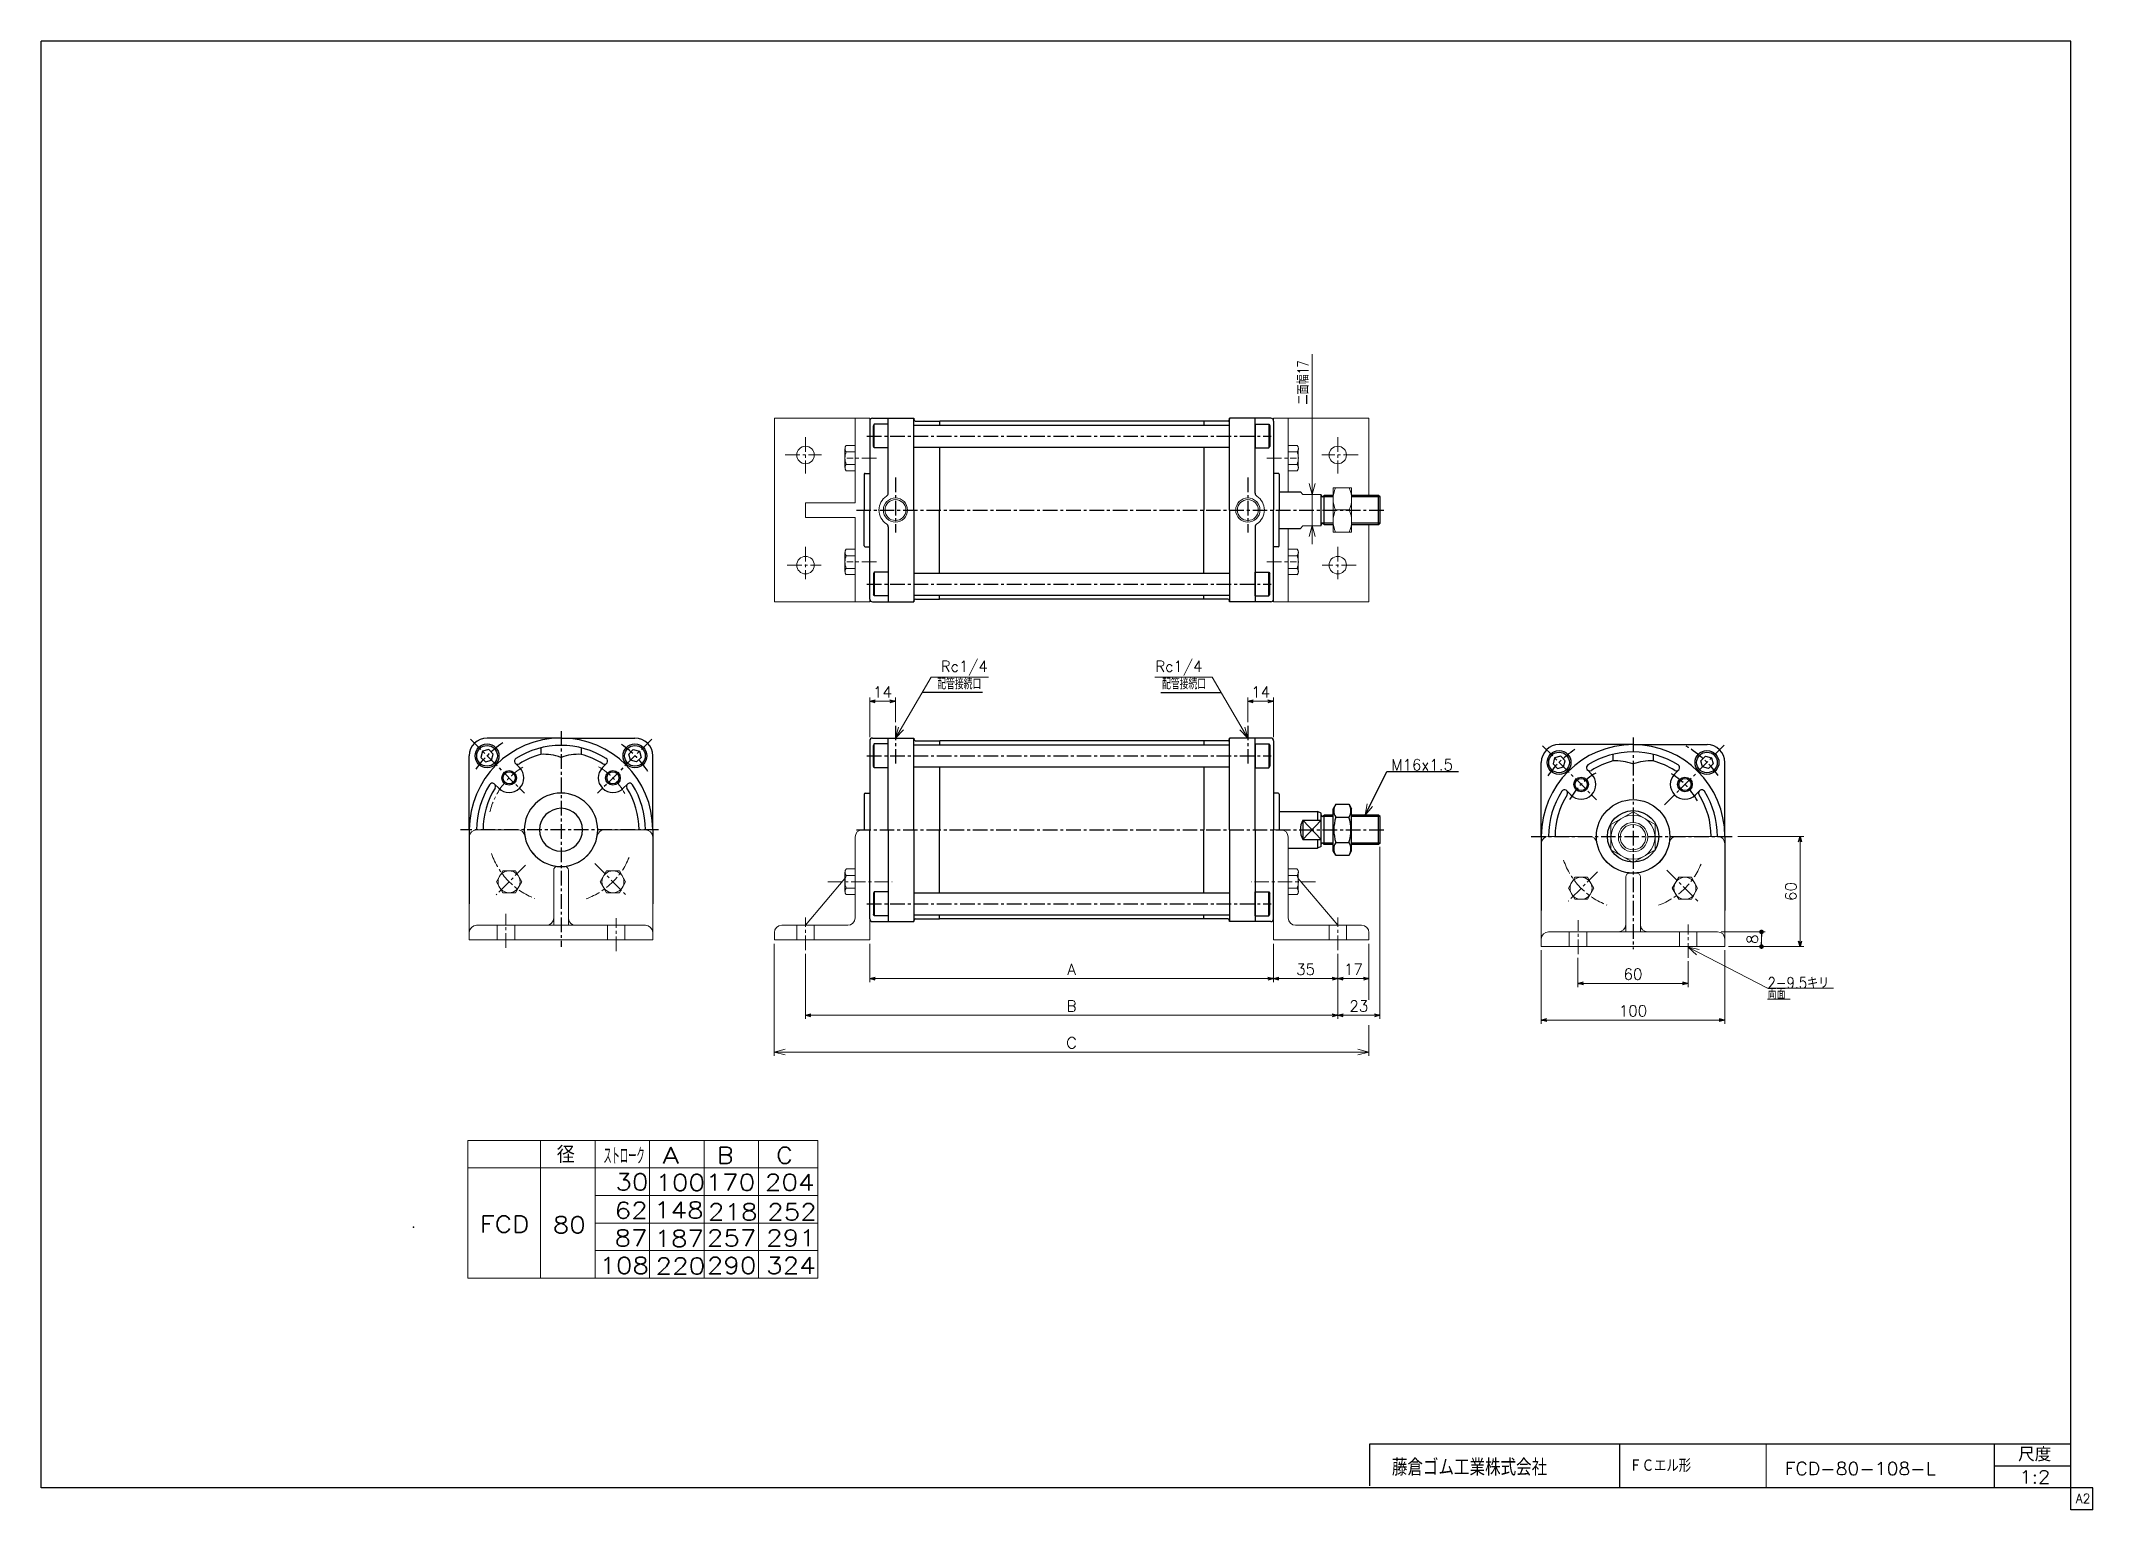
# Model space of a CAD drawing. Header units: millimetres. Extents: x -559 to 559, y -400 to 400.
import ezdxf
from ezdxf.enums import TextEntityAlignment as Align

# ---------------------------------------------------------------- set-up
doc = ezdxf.new("R2010")
doc.units = ezdxf.units.MM
doc.header["$LTSCALE"] = 0.25
doc.header["$PDSIZE"] = 1
doc.linetypes.add('CENTER', pattern=[50.8, 31.75, -6.35, 6.35, -6.35])
doc.layers.add('ZUWAKU', color=7, linetype='Continuous')
doc.styles.add('dcStyle0', font='txt.shx', dxfattribs={"bigfont": 'bigfont'})
doc.dimstyles.new('DaDimRotatedStyle', dxfattribs={"dimtxt": 6, "dimasz": 3.000002, "dimexe": 2, "dimexo": 1, "dimgap": 2, "dimtad": 3, "dimdsep": 46, "dimtxsty": 'dcStyle0', "dimblk1": 'OPEN30', "dimblk2": 'OPEN30', "dimsah": 1, "dimcen": 0.09, "dimclrd": 4, "dimclre": 4, "dimclrt": 4, "dimadec": 0, "dimazin": 2, "dimtfac": 1, "dimtdec": 4, "dimtmove": 0, "dimatfit": 0, "dimfxl": 1, "dimarcsym": 0})

msp = doc.modelspace()

# ---------------------------------------------------------------- texts
at = {"color": 4, "style": 'dcStyle0', "width": 0.714286}
msp.add_text('二面幅17', height=6, rotation=90, dxfattribs=at).set_placement((131.635, 202.007), (131.635, 226.007), align=Align.FIT)
at = {"color": 4, "style": 'dcStyle0'}
for s, height, width, p, p2 in [('Rc1/4', 6, 0.85, (-68.728, 56.458), (-43.228, 56.458)), ('Rc1/4', 6, 0.85, (48.208, 56.458), (73.708, 56.458)), ('配管接続口', 6, 0.666667, (-70.706, 46.917), (-46.706, 46.917)), ('配管接続口', 6, 0.666667, (51.786, 46.917), (75.786, 46.917)), ('M16x1.5', 6, 0.8, (176.681, 2.811), (210.281, 2.811)), ('   径', 9, 0.952381, (-304.15, -210.972), (-268.15, -210.972)), ('ストローク', 9, 0.416667, (-252.595, -211.726), (-230.095, -211.726)), ('ＦＣエル形', 7, 0.8, (306.435, -379.336), (340.035, -379.336)), ('FCD-80-108-L', 7, 0.98, (391.035, -380.947), (473.355, -380.947)), ('1:2', 7, 0.8, (518.908, -385.531), (535.708, -385.531))]:
    msp.add_text(s, height=height, dxfattribs=dict(at, width=width)).set_placement(p, p2, align=Align.FIT)
for s, p, p2 in [('A', (-220.416, -211.356), (-211.416, -211.356)), ('B', (-190.719, -211.356), (-181.719, -211.356)), ('C', (-158.427, -211.356), (-149.427, -211.356)), ('30', (-246.056, -225.834), (-228.056, -225.834)), ('100', (-224.244, -226.174), (-197.244, -226.174)), ('170', (-196.874, -226.036), (-169.874, -226.036)), ('204', (-164.582, -226.036), (-137.582, -226.036)), ('62', (-246.442, -241.356), (-228.442, -241.356)), ('148', (-225.007, -241.138), (-198.007, -241.138)), ('218', (-195.628, -242.156), (-168.628, -242.156)), ('252', (-163.335, -242.156), (-136.335, -242.156)), ('FCD', (-319.873, -248.856), (-292.873, -248.856)), ('80', (-280.185, -249.226), (-262.185, -249.226)), ('87', (-246.522, -256.356), (-228.522, -256.356)), ('187', (-224.775, -256.658), (-197.775, -256.658)), ('257', (-196.191, -256.356), (-169.191, -256.356)), ('291', (-163.899, -256.356), (-136.899, -256.356)), ('108', (-254.772, -271.356), (-227.772, -271.356)), ('220', (-224.152, -271.658), (-197.152, -271.658)), ('290', (-196.191, -271.356), (-169.191, -271.356)), ('324', (-163.899, -271.356), (-136.899, -271.356))]:
    msp.add_text(s, height=9, dxfattribs=at).set_placement(p, p2, align=Align.FIT)
at = {"layer": 'ZUWAKU', "color": 4, "style": 'dcStyle0'}
for s, height, width, p, p2 in [('尺度', 7.6, 0.991667, (518.23, -373.56), (536.318, -373.56)), ('藤倉ゴム工業株式会社', 9, 0.783333, (177.025, -381.315), (261.625, -381.315))]:
    msp.add_text(s, height=height, dxfattribs=dict(at, width=width)).set_placement(p, p2, align=Align.FIT)
at = {"layer": 'ZUWAKU', "color": 7, "style": 'dcStyle0', "width": 0.8}
msp.add_text('A2', height=5, dxfattribs=at).set_placement((549.615, -396.25), (557.615, -396.25), align=Align.FIT)

# ---------------------------------------------------------------- blocks, each defined once
blk = doc.blocks.new('DC_GROUP_Φ80_1')
at = {"color": 4, "linetype": 'Continuous', "lineweight": 18}
for p, q in [((162.4, -21.6), (163.6, -15.5)), ((162.4, -21.6), (165.1, -16.2)), ((166.5, -16.9), (162.4, -21.6))]:
    blk.add_line(p, q, dxfattribs=at)
blk = doc.blocks.new('DC_GROUP_Φ80_2')
at = {"color": 4, "linetype": 'Continuous', "lineweight": 18}
for p, q in [((-93.5, 20.4), (-91.8, 26.4)), ((-93.5, 20.4), (-90.4, 25.6)), ((-89, 24.8), (-93.5, 20.4))]:
    blk.add_line(p, q, dxfattribs=at)
blk = doc.blocks.new('DC_GROUP_Φ80_3')
at = {"color": 4, "linetype": 'Continuous', "lineweight": 18}
for p, q in [((98.5, 20.4), (94.1, 24.8)), ((98.5, 20.4), (95.5, 25.6)), ((96.9, 26.4), (98.5, 20.4))]:
    blk.add_line(p, q, dxfattribs=at)
blk = doc.blocks.new('DC_GROUP_Φ80_4')
at = {"color": 4, "linetype": 'Continuous', "lineweight": 18}
for p, q in [((133.6, 153.1), (132, 159.1)), ((135.2, 159.1), (133.6, 153.1)), ((133.6, 153.1), (133.6, 159.1))]:
    blk.add_line(p, q, dxfattribs=at)
blk = doc.blocks.new('DC_GROUP_Φ80_5')
at = {"color": 4, "linetype": 'Continuous', "lineweight": 18}
for p, q in [((132, 130.1), (133.6, 136.1)), ((133.6, 136.1), (135.2, 130.1)), ((133.6, 136.1), (133.6, 130.1))]:
    blk.add_line(p, q, dxfattribs=at)
blk = doc.blocks.new('DC_GROUP_Φ80_6')
at = {"color": 4, "linetype": 'Continuous', "lineweight": 25}
for p, q in [((-318.4, 13.2), (-319.3, 9.8)), ((-315.1, 14.1), (-318.4, 13.2)), ((-312.6, 11.6), (-315.1, 14.1)), ((-313.5, 8.3), (-312.6, 11.6)), ((-319.3, 9.8), (-316.9, 7.4)), ((-316.9, 7.4), (-313.5, 8.3))]:
    blk.add_line(p, q, dxfattribs=at)
for radius in [6.5, 5.63]:
    blk.add_circle((-316, 10.7), radius, dxfattribs=at)
blk = doc.blocks.new('DC_GROUP_Φ80_7')
at = {"color": 4, "linetype": 'Continuous', "lineweight": 25}
for p, q in [((-105, -63.4), (-105.5, -64.3)), ((-105.5, -64.3), (-105.5, -75.5)), ((-97.5, -63.4), (-105, -63.4)), ((-105, -63.4), (-105, -76.4)), ((-97.5, -63.4), (-97.5, -76.4)), ((-105, -76.4), (-105.5, -75.5)), ((-97.5, -76.4), (-105, -76.4))]:
    blk.add_line(p, q, dxfattribs=at)
blk = doc.blocks.new('DC_GROUP_Φ80_8')
at = {"color": 4, "linetype": 'Continuous', "lineweight": 25}
for p, q in [((102.5, -76.4), (102.5, -63.4)), ((102.5, -63.4), (110, -63.4)), ((110, -63.4), (110.5, -64.3)), ((110, -76.4), (110, -63.4)), ((110.5, -75.5), (110.5, -64.3)), ((102.5, -76.4), (110, -76.4)), ((110, -76.4), (110.5, -75.5))]:
    blk.add_line(p, q, dxfattribs=at)
blk = doc.blocks.new('DC_GROUP_Φ80_9')
at = {"color": 4, "linetype": 'Continuous', "lineweight": 25}
for p, q in [((146.4, -15.7), (145, -18.1)), ((145, -41.1), (145, -18.1)), ((146.4, -15.7), (153.7, -15.7)), ((153.7, -15.7), (155, -18.1)), ((155, -41.1), (155, -18.1)), ((146.4, -22.7), (153.7, -22.7)), ((146.4, -43.4), (145, -41.1)), ((146.4, -36.5), (153.7, -36.5)), ((146.4, -43.4), (153.7, -43.4)), ((153.7, -43.4), (155, -41.1))]:
    blk.add_line(p, q, dxfattribs=at)
for centre, radius, start, end in [((151.5, -19.2), 6.13, 145.6111, 214.3889), ((148.6, -19.2), 6.13, 325.6111, 34.3889), ((168.3, -29.6), 22.9, 162.4111, 197.5889), ((131.8, -29.6), 22.9, 342.4111, 17.5889), ((151.5, -40), 6.13, 145.6111, 214.3889), ((148.6, -40), 6.13, 325.6111, 34.3889)]:
    blk.add_arc(centre, radius, start, end, dxfattribs=at)
blk = doc.blocks.new('DC_GROUP_Φ80_10')
at = {"color": 4, "linetype": 'Continuous', "lineweight": 25}
for p, q in [((-238.7, 11.6), (-236.3, 14.1)), ((-237.8, 8.3), (-238.7, 11.6)), ((-236.3, 14.1), (-232.9, 13.2)), ((-232.9, 13.2), (-232, 9.8)), ((-234.5, 7.4), (-237.8, 8.3)), ((-232, 9.8), (-234.5, 7.4))]:
    blk.add_line(p, q, dxfattribs=at)
for radius in [6.5, 5.63]:
    blk.add_circle((-235.4, 10.7), radius, dxfattribs=at)
blk = doc.blocks.new('DC_GROUP_Φ80_11')
at = {"color": 4, "linetype": 'Continuous', "lineweight": 25}
for p, q in [((-105, 17.2), (-105.5, 16.4)), ((-105.5, 5.1), (-105.5, 16.4)), ((-97.5, 17.2), (-105, 17.2)), ((-105, 4.2), (-105, 17.2)), ((-97.5, 4.2), (-97.5, 17.2)), ((-105, 4.2), (-105.5, 5.1)), ((-97.5, 4.2), (-105, 4.2))]:
    blk.add_line(p, q, dxfattribs=at)
blk = doc.blocks.new('DC_GROUP_Φ80_12')
at = {"color": 4, "linetype": 'Continuous', "lineweight": 25}
for p, q in [((102.5, 17.2), (102.5, 4.2)), ((102.5, 17.2), (110, 17.2)), ((110, 17.2), (110.5, 16.4)), ((110, 17.2), (110, 4.2)), ((110.5, 16.4), (110.5, 5.1)), ((102.5, 4.2), (110, 4.2)), ((110, 4.2), (110.5, 5.1))]:
    blk.add_line(p, q, dxfattribs=at)
blk = doc.blocks.new('DC_GROUP_Φ80_13')
at = {"color": 4, "linetype": 'Continuous', "lineweight": 25}
for p, q in [((-105, 110.8), (-105.5, 109.9)), ((-105.5, 109.9), (-105.5, 98.6)), ((-97.5, 110.8), (-105, 110.8)), ((-105, 110.8), (-105, 97.8)), ((-97.5, 110.8), (-97.5, 97.8)), ((-105, 97.8), (-105.5, 98.6)), ((-97.5, 97.8), (-105, 97.8))]:
    blk.add_line(p, q, dxfattribs=at)
blk = doc.blocks.new('DC_GROUP_Φ80_14')
at = {"color": 4, "linetype": 'Continuous', "lineweight": 25}
for p, q in [((102.5, 97.8), (102.5, 110.8)), ((102.5, 110.8), (110, 110.8)), ((110, 110.8), (110.5, 109.9)), ((110, 97.8), (110, 110.8)), ((110.5, 98.6), (110.5, 109.9)), ((102.5, 97.8), (110, 97.8)), ((110, 97.8), (110.5, 98.6))]:
    blk.add_line(p, q, dxfattribs=at)
blk = doc.blocks.new('DC_GROUP_Φ80_15')
at = {"color": 4, "linetype": 'Continuous', "lineweight": 25}
for p, q in [((-105, 191.4), (-105.5, 190.5)), ((-105.5, 179.2), (-105.5, 190.5)), ((-97.5, 191.4), (-105, 191.4)), ((-105, 178.4), (-105, 191.4)), ((-97.5, 178.4), (-97.5, 191.4)), ((-105, 178.4), (-105.5, 179.2)), ((-97.5, 178.4), (-105, 178.4))]:
    blk.add_line(p, q, dxfattribs=at)
blk = doc.blocks.new('DC_GROUP_Φ80_16')
at = {"color": 4, "linetype": 'Continuous', "lineweight": 25}
for p, q in [((102.5, 191.4), (102.5, 178.4)), ((102.5, 191.4), (110, 191.4)), ((110, 191.4), (110.5, 190.5)), ((110, 191.4), (110, 178.4)), ((110.5, 190.5), (110.5, 179.2)), ((110, 178.4), (110.5, 179.2)), ((102.5, 178.4), (110, 178.4))]:
    blk.add_line(p, q, dxfattribs=at)
blk = doc.blocks.new('DC_GROUP_Φ80_17')
at = {"color": 4, "linetype": 'Continuous', "lineweight": 25}
for p, q in [((265.7, 9.6), (264.8, 6.3)), ((264.8, 6.3), (267.2, 3.8)), ((269, 10.5), (265.7, 9.6)), ((267.2, 3.8), (270.6, 4.7)), ((271.5, 8), (269, 10.5)), ((270.6, 4.7), (271.5, 8))]:
    blk.add_line(p, q, dxfattribs=at)
for radius in [6.5, 5.63]:
    blk.add_circle((268.1, 7.1), radius, dxfattribs=at)
blk = doc.blocks.new('DC_GROUP_Φ80_18')
at = {"color": 4, "linetype": 'Continuous', "lineweight": 25}
for p, q in [((345.4, 8), (347.8, 10.5)), ((346.3, 4.7), (345.4, 8)), ((349.6, 3.8), (346.3, 4.7)), ((347.8, 10.5), (351.2, 9.6)), ((352.1, 6.3), (349.6, 3.8)), ((351.2, 9.6), (352.1, 6.3))]:
    blk.add_line(p, q, dxfattribs=at)
for radius in [6.5, 5.63]:
    blk.add_circle((348.7, 7.1), radius, dxfattribs=at)
blk = doc.blocks.new('DC_GROUP_Φ80_19')
at = {"color": 4, "linetype": 'Continuous', "lineweight": 13}
for p, q in [((155, 156.6), (145, 156.6)), ((145, 156.6), (145, 132.6)), ((155, 132.6), (155, 156.6)), ((146.4, 144.6), (153.7, 144.6)), ((145, 132.6), (155, 132.6))]:
    blk.add_line(p, q, dxfattribs=at)
for centre, start, end in [((158.9, 150.6), 154.4102, 205.5898), ((141.2, 150.6), 334.4102, 25.5898), ((158.9, 138.6), 154.4102, 205.5898), ((141.2, 138.6), 334.4102, 25.5898)]:
    blk.add_arc(centre, 13.9, start, end, dxfattribs=at)
blk = doc.blocks.new('DC_GROUP_Φ80_20')
at = {"color": 4, "linetype": 'Continuous', "lineweight": 13}
for p, q in [((308.4, -19.7), (296.4, -26.6)), ((320.4, -26.6), (308.4, -19.7)), ((296.4, -26.6), (296.4, -40.5)), ((320.4, -40.5), (320.4, -26.6)), ((296.4, -40.5), (308.4, -47.4)), ((308.4, -47.4), (320.4, -40.5))]:
    blk.add_line(p, q, dxfattribs=at)
for radius in [12, 8, 6.92]:
    blk.add_circle((308.4, -33.6), radius, dxfattribs=at)
blk = doc.blocks.new('DC_GROUP_Φ80_21')
at = {"color": 4, "linetype": 'Continuous', "lineweight": 13}
for p, q in [((-121, -52.7), (-121, -63.1)), ((-115.5, -50.9), (-120.3, -50.9)), ((-115.5, -54.4), (-120.3, -54.4)), ((-115.5, -50.9), (-115.5, -64.8)), ((-115.5, -61.3), (-120.3, -61.3)), ((-115.5, -64.8), (-120.3, -64.8))]:
    blk.add_line(p, q, dxfattribs=at)
for centre, radius, start, end in [((-118.4, -52.7), 2.55, 137.1167, 222.8833), ((-111.8, -57.9), 9.16, 157.7807, 202.2193), ((-118.4, -63.1), 2.55, 137.1167, 222.8833)]:
    blk.add_arc(centre, radius, start, end, dxfattribs=at)
blk = doc.blocks.new('DC_GROUP_Φ80_22')
at = {"color": 4, "linetype": 'Continuous', "lineweight": 13}
for p, q in [((120.5, -50.9), (125.4, -50.9)), ((120.5, -50.9), (120.5, -64.8)), ((120.5, -54.4), (125.4, -54.4)), ((126, -52.7), (126, -63.1)), ((120.5, -61.3), (125.4, -61.3)), ((120.5, -64.8), (125.4, -64.8))]:
    blk.add_line(p, q, dxfattribs=at)
for centre, radius, start, end in [((123.5, -52.7), 2.55, 317.1167, 42.8833), ((116.9, -57.9), 9.16, 337.7807, 22.2193), ((123.5, -63.1), 2.55, 317.1167, 42.8833)]:
    blk.add_arc(centre, radius, start, end, dxfattribs=at)
blk = doc.blocks.new('DC_GROUP_Φ80_24')
at = {"color": 4, "linetype": 'Continuous', "lineweight": 18}
for p, q in [((-159.5, -150.6), (-153.5, -149)), ((-153.5, -152.2), (-159.5, -150.6)), ((-159.5, -150.6), (-153.5, -150.6))]:
    blk.add_line(p, q, dxfattribs=at)
blk = doc.blocks.new('DC_GROUP_Φ80_25')
at = {"color": 4, "linetype": 'Continuous', "lineweight": 18}
for p, q in [((158.5, -149), (164.5, -150.6)), ((164.5, -150.6), (158.5, -152.2)), ((164.5, -150.6), (158.5, -150.6))]:
    blk.add_line(p, q, dxfattribs=at)
blk = doc.blocks.new('DC_GROUP_Φ80_23')
at = {"color": 4, "linetype": 'Continuous', "lineweight": 13}
for p, q in [((-159.5, -91.6), (-159.5, -152.6)), ((164.5, -91.6), (164.5, -122.1)), ((164.5, -135.9), (164.5, -152.6)), ((-159.5, -150.6), (164.5, -150.6))]:
    blk.add_line(p, q, dxfattribs=at)
at = {"linetype": 'Continuous'}
for name in ['DC_GROUP_Φ80_24', 'DC_GROUP_Φ80_25']:
    blk.add_blockref(name, (0, 0), dxfattribs=at)
at = {"color": 4, "style": 'dcStyle0'}
blk.add_text('C', height=6, dxfattribs=at).set_placement((-0.5, -148.6), (5.5, -148.6), align=Align.FIT)
blk = doc.blocks.new('DC_GROUP_Φ80_27')
at = {"color": 4, "linetype": 'Continuous', "lineweight": 18}
for p, q in [((343, -97.7), (338.4, -93.5)), ((338.4, -93.5), (344.5, -94.8)), ((338.4, -93.5), (343.8, -96.2))]:
    blk.add_line(p, q, dxfattribs=at)
blk = doc.blocks.new('DC_GROUP_Φ80_26')
at = {"color": 4, "linetype": 'Continuous', "lineweight": 13}
for p, q in [((338.4, -93.5), (381.7, -115.9)), ((381.7, -115.9), (417.7, -115.9)), ((381.7, -121.9), (394.1, -121.9))]:
    blk.add_line(p, q, dxfattribs=at)
at = {"linetype": 'Continuous'}
blk.add_blockref('DC_GROUP_Φ80_27', (0, 0), dxfattribs=at)
at = {"color": 4, "style": 'dcStyle0'}
for s, width, p, p2 in [('2-9.5キリ', 0.756757, (381.7, -115.9), (415.3, -115.9)), ('両面', 0.691667, (381.7, -121.9), (391.6, -121.9))]:
    blk.add_text(s, height=6, dxfattribs=dict(at, width=width)).set_placement(p, p2, align=Align.FIT)
blk = doc.blocks.new('DC_GROUP_Φ80_28')
at = {"color": 4, "linetype": 'Continuous', "lineweight": 13}
for p, q in [((-307.4, -51.9), (-310.9, -57.9)), ((-300.5, -51.9), (-307.4, -51.9)), ((-297, -57.9), (-300.5, -51.9)), ((-310.9, -57.9), (-307.4, -63.9)), ((-307.4, -63.9), (-300.5, -63.9)), ((-300.5, -63.9), (-297, -57.9))]:
    blk.add_line(p, q, dxfattribs=at)
blk.add_circle((-304, -57.9), 6, dxfattribs=at)
blk = doc.blocks.new('DC_GROUP_Φ80_29')
at = {"color": 4, "linetype": 'Continuous', "lineweight": 13}
for p, q in [((-250.9, -51.9), (-254.3, -57.9)), ((-243.9, -51.9), (-250.9, -51.9)), ((-240.5, -57.9), (-243.9, -51.9)), ((-254.3, -57.9), (-250.9, -63.9)), ((-250.9, -63.9), (-243.9, -63.9)), ((-243.9, -63.9), (-240.5, -57.9))]:
    blk.add_line(p, q, dxfattribs=at)
blk.add_circle((-247.4, -57.9), 6, dxfattribs=at)
blk = doc.blocks.new('DC_GROUP_Φ80_30')
at = {"color": 4, "linetype": 'Continuous', "lineweight": 13}
for p, q in [((276.7, -55.4), (273.2, -61.4)), ((283.6, -55.4), (276.7, -55.4)), ((287.1, -61.4), (283.6, -55.4)), ((273.2, -61.4), (276.7, -67.4)), ((283.6, -67.4), (287.1, -61.4)), ((276.7, -67.4), (283.6, -67.4))]:
    blk.add_line(p, q, dxfattribs=at)
blk.add_circle((280.1, -61.4), 6, dxfattribs=at)
blk = doc.blocks.new('DC_GROUP_Φ80_31')
at = {"color": 4, "linetype": 'Continuous', "lineweight": 13}
for p, q in [((333.3, -55.4), (329.8, -61.4)), ((340.2, -55.4), (333.3, -55.4)), ((343.6, -61.4), (340.2, -55.4)), ((329.8, -61.4), (333.3, -67.4)), ((340.2, -67.4), (343.6, -61.4)), ((333.3, -67.4), (340.2, -67.4))]:
    blk.add_line(p, q, dxfattribs=at)
blk.add_circle((336.7, -61.4), 6, dxfattribs=at)
blk = doc.blocks.new('DC_GROUP_Φ80_32')
at = {"color": 4, "linetype": 'Continuous', "lineweight": 13}
for p, q in [((-115.5, 123.2), (-120.3, 123.2)), ((-115.5, 123.2), (-115.5, 109.4)), ((-121, 121.5), (-121, 111.1)), ((-115.5, 119.7), (-120.3, 119.7)), ((-115.5, 112.8), (-120.3, 112.8)), ((-115.5, 109.4), (-120.3, 109.4))]:
    blk.add_line(p, q, dxfattribs=at)
for centre, radius, start, end in [((-118.4, 121.5), 2.55, 137.1167, 222.8833), ((-111.8, 116.3), 9.16, 157.7807, 202.2193), ((-118.4, 111.1), 2.55, 137.1167, 222.8833)]:
    blk.add_arc(centre, radius, start, end, dxfattribs=at)
blk = doc.blocks.new('DC_GROUP_Φ80_33')
at = {"color": 4, "linetype": 'Continuous', "lineweight": 13}
for p, q in [((120.5, 123.2), (125.4, 123.2)), ((120.5, 123.2), (120.5, 109.4)), ((120.5, 119.7), (125.4, 119.7)), ((120.5, 112.8), (125.4, 112.8)), ((126, 121.5), (126, 111.1)), ((120.5, 109.4), (125.4, 109.4))]:
    blk.add_line(p, q, dxfattribs=at)
for centre, radius, start, end in [((123.5, 121.5), 2.55, 317.1167, 42.8833), ((116.9, 116.3), 9.16, 337.7807, 22.2193), ((123.5, 111.1), 2.55, 317.1167, 42.8833)]:
    blk.add_arc(centre, radius, start, end, dxfattribs=at)
blk = doc.blocks.new('DC_GROUP_Φ80_34')
at = {"color": 4, "linetype": 'Continuous', "lineweight": 13}
for p, q in [((-115.5, 179.8), (-120.3, 179.8)), ((-115.5, 179.8), (-115.5, 165.9)), ((-121, 178), (-121, 167.7)), ((-115.5, 176.3), (-120.3, 176.3)), ((-115.5, 169.4), (-120.3, 169.4)), ((-115.5, 165.9), (-120.3, 165.9))]:
    blk.add_line(p, q, dxfattribs=at)
for centre, radius, start, end in [((-118.4, 178), 2.55, 137.1167, 222.8833), ((-111.8, 172.9), 9.16, 157.7807, 202.2193), ((-118.4, 167.7), 2.55, 137.1167, 222.8833)]:
    blk.add_arc(centre, radius, start, end, dxfattribs=at)
blk = doc.blocks.new('DC_GROUP_Φ80_35')
at = {"color": 4, "linetype": 'Continuous', "lineweight": 13}
for p, q in [((120.5, 179.8), (125.4, 179.8)), ((120.5, 179.8), (120.5, 165.9)), ((120.5, 176.3), (125.4, 176.3)), ((120.5, 169.4), (125.4, 169.4)), ((126, 178), (126, 167.7)), ((120.5, 165.9), (125.4, 165.9))]:
    blk.add_line(p, q, dxfattribs=at)
for centre, radius, start, end in [((123.5, 178), 2.55, 317.1167, 42.8833), ((116.9, 172.9), 9.16, 337.7807, 22.2193), ((123.5, 167.7), 2.55, 317.1167, 42.8833)]:
    blk.add_arc(centre, radius, start, end, dxfattribs=at)
blk = doc.blocks.new('_OPEN30')
at = {"color": 0, "linetype": 'ByBlock', "lineweight": -2}
for p, q in [((-1, 0.267949), (0, 0)), ((0, 0), (-1, -0.267949)), ((0, 0), (-1, 0))]:
    blk.add_line(p, q, dxfattribs=at)
blk = doc.blocks.new('*D36')
at = {"color": 4, "linetype": 'Continuous', "lineweight": 13}
for p, q in [((-107.5, 20.9), (-107.5, 42.4)), ((-107.5, 40.4), (-93.5, 40.4)), ((-93.5, 29.1), (-93.5, 42.4))]:
    blk.add_line(p, q, dxfattribs=at)
at = {"color": 4, "xscale": 3.000002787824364, "yscale": 2.999989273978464}
for p, rotation in [((-107.5, 40.4), 180), ((-93.5, 40.4), 360)]:
    blk.add_blockref('_OPEN30', p, dxfattribs=dict(at, rotation=rotation))
at = {"color": 4, "insert": (-100.5, 42.4), "char_height": 6, "width": 18.75, "attachment_point": 8, "style": 'dcStyle0'}
blk.add_mtext('\\T1.00;14', dxfattribs=at)
blk = doc.blocks.new('*D37')
at = {"color": 4, "linetype": 'Continuous', "lineweight": 13}
for p, q in [((98.5, 29.1), (98.5, 42.4)), ((98.5, 40.4), (112.5, 40.4)), ((112.5, 20.9), (112.5, 42.4))]:
    blk.add_line(p, q, dxfattribs=at)
at = {"color": 4, "xscale": 3.000002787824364, "yscale": 2.999989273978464}
for p, rotation in [((98.5, 40.4), 180), ((112.5, 40.4), 360)]:
    blk.add_blockref('_OPEN30', p, dxfattribs=dict(at, rotation=rotation))
at = {"color": 4, "insert": (105.5, 42.4), "char_height": 6, "width": 18.75, "attachment_point": 8, "style": 'dcStyle0'}
blk.add_mtext('\\T1.00;14', dxfattribs=at)
blk = doc.blocks.new('*D38')
at = {"color": 4, "linetype": 'Continuous', "lineweight": 13}
for p, q in [((-107.5, -91.6), (-107.5, -112.6)), ((112.5, -91.6), (112.5, -112.6)), ((-107.5, -110.6), (112.5, -110.6))]:
    blk.add_line(p, q, dxfattribs=at)
at = {"color": 4, "xscale": 3.000002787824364, "yscale": 2.999989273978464}
for p, rotation in [((-107.5, -110.6), 180), ((112.5, -110.6), 360)]:
    blk.add_blockref('_OPEN30', p, dxfattribs=dict(at, rotation=rotation))
at = {"color": 4, "insert": (2.5, -108.6), "char_height": 6, "width": 13.125, "attachment_point": 8, "style": 'dcStyle0'}
blk.add_mtext('\\T1.00;A', dxfattribs=at)
blk = doc.blocks.new('*D39')
at = {"color": 4, "linetype": 'Continuous', "lineweight": 13}
for p, q in [((112.5, -91.6), (112.5, -112.6)), ((147.5, -97.1), (147.5, -112.6)), ((112.5, -110.6), (147.5, -110.6))]:
    blk.add_line(p, q, dxfattribs=at)
at = {"color": 4, "xscale": 3.000002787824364, "yscale": 2.999989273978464}
for p, rotation in [((112.5, -110.6), 180), ((147.5, -110.6), 360)]:
    blk.add_blockref('_OPEN30', p, dxfattribs=dict(at, rotation=rotation))
at = {"color": 4, "insert": (130, -108.6), "char_height": 6, "width": 18.75, "attachment_point": 8, "style": 'dcStyle0'}
blk.add_mtext('\\T1.00;35', dxfattribs=at)
blk = doc.blocks.new('*D40')
at = {"color": 4, "linetype": 'Continuous', "lineweight": 13}
for p, q in [((147.5, -97.1), (147.5, -112.6)), ((164.5, -91.6), (164.5, -112.6)), ((147.5, -110.6), (164.5, -110.6))]:
    blk.add_line(p, q, dxfattribs=at)
at = {"color": 4, "xscale": 3.000002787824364, "yscale": 2.999989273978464}
for p, rotation in [((147.5, -110.6), 180), ((164.5, -110.6), 360)]:
    blk.add_blockref('_OPEN30', p, dxfattribs=dict(at, rotation=rotation))
at = {"color": 4, "insert": (156, -108.6), "char_height": 6, "width": 18.75, "attachment_point": 8, "style": 'dcStyle0'}
blk.add_mtext('\\T1.00;17', dxfattribs=at)
blk = doc.blocks.new('*D41')
at = {"color": 4, "linetype": 'Continuous', "lineweight": 13}
for p, q in [((-142.5, -97.1), (-142.5, -132.6)), ((147.5, -97.1), (147.5, -132.6)), ((-142.5, -130.6), (147.5, -130.6))]:
    blk.add_line(p, q, dxfattribs=at)
at = {"color": 4, "xscale": 3.000002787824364, "yscale": 2.999989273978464}
for p, rotation in [((-142.5, -130.6), 180), ((147.5, -130.6), 360)]:
    blk.add_blockref('_OPEN30', p, dxfattribs=dict(at, rotation=rotation))
at = {"color": 4, "insert": (2.5, -128.6), "char_height": 6, "width": 13.125, "attachment_point": 8, "style": 'dcStyle0'}
blk.add_mtext('\\T1.00;B', dxfattribs=at)
blk = doc.blocks.new('*D42')
at = {"color": 4, "linetype": 'Continuous', "lineweight": 13}
for p, q in [((170.5, -38.8), (170.5, -132.6)), ((147.5, -97.1), (147.5, -132.6)), ((147.5, -130.6), (170.5, -130.6))]:
    blk.add_line(p, q, dxfattribs=at)
at = {"color": 4, "xscale": 3.000002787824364, "yscale": 2.999989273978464}
for p, rotation in [((147.5, -130.6), 180), ((170.5, -130.6), 360)]:
    blk.add_blockref('_OPEN30', p, dxfattribs=dict(at, rotation=rotation))
at = {"color": 4, "insert": (159, -128.6), "char_height": 6, "width": 18.75, "attachment_point": 8, "style": 'dcStyle0'}
blk.add_mtext('\\T1.00;23', dxfattribs=at)
blk = doc.blocks.new('*D43')
at = {"color": 4, "linetype": 'Continuous', "lineweight": 13}
for p, q in [((278.4, -99.3), (278.4, -115.2)), ((338.4, -101.2), (338.4, -115.2)), ((278.4, -113.2), (338.4, -113.2))]:
    blk.add_line(p, q, dxfattribs=at)
at = {"color": 4, "xscale": 3.000002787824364, "yscale": 2.999989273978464}
for p, rotation in [((278.4, -113.2), 180), ((338.4, -113.2), 360)]:
    blk.add_blockref('_OPEN30', p, dxfattribs=dict(at, rotation=rotation))
at = {"color": 4, "insert": (308.4, -111.2), "char_height": 6, "width": 18.75, "attachment_point": 8, "style": 'dcStyle0'}
blk.add_mtext('\\T1.00;60', dxfattribs=at)
blk = doc.blocks.new('*D44')
at = {"color": 4, "linetype": 'Continuous', "lineweight": 13}
for p, q in [((258.4, -95.2), (258.4, -135.2)), ((358.4, -95.2), (358.4, -135.2)), ((258.4, -133.2), (358.4, -133.2))]:
    blk.add_line(p, q, dxfattribs=at)
at = {"color": 4, "xscale": 3.000002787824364, "yscale": 2.999989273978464}
for p, rotation in [((258.4, -133.2), 180), ((358.4, -133.2), 360)]:
    blk.add_blockref('_OPEN30', p, dxfattribs=dict(at, rotation=rotation))
at = {"color": 4, "insert": (308.4, -131.2), "char_height": 6, "width": 24.375, "attachment_point": 8, "style": 'dcStyle0'}
blk.add_mtext('\\T1.00;100', dxfattribs=at)
blk = doc.blocks.new('_DOT')
at = {"color": 0, "linetype": 'ByBlock', "lineweight": -2}
blk.add_line((-0.5, 0), (-1, 0), dxfattribs=at)
at = {"color": 0, "linetype": 'ByBlock', "const_width": 0.5}
blk.add_lwpolyline([(-0.25, 0, 1), (0.25, 0, 1)], format="xyb", close=True, dxfattribs=at)
blk = doc.blocks.new('*D45')
at = {"color": 4, "linetype": 'Continuous', "lineweight": 13}
for p, q in [((356.4, -85.2), (380.4, -85.2)), ((378.4, -93.2), (378.4, -85.2)), ((360.4, -93.2), (380.4, -93.2))]:
    blk.add_line(p, q, dxfattribs=at)
at = {"color": 4, "xscale": 2.5, "yscale": 2.5}
for p, rotation in [((378.4, -85.2), 90), ((378.4, -93.2), 270)]:
    blk.add_blockref('_DOT', p, dxfattribs=dict(at, rotation=rotation))
at = {"color": 4, "insert": (376.4, -89.2), "char_height": 6, "width": 13.125, "attachment_point": 8, "rotation": 90, "style": 'dcStyle0'}
blk.add_mtext('\\T1.00;8', dxfattribs=at)
blk = doc.blocks.new('*D46')
at = {"color": 4, "linetype": 'Continuous', "lineweight": 13}
for p, q in [((365.5, -33.2), (401.4, -33.2)), ((399.4, -93.2), (399.4, -33.2)), ((360.4, -93.2), (401.4, -93.2))]:
    blk.add_line(p, q, dxfattribs=at)
at = {"color": 4, "xscale": 3.000002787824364, "yscale": 2.999989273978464}
for p, rotation in [((399.4, -33.2), 90), ((399.4, -93.2), 270)]:
    blk.add_blockref('_OPEN30', p, dxfattribs=dict(at, rotation=rotation))
at = {"color": 4, "insert": (397.4, -63.2), "char_height": 6, "width": 18.75, "attachment_point": 8, "rotation": 90, "style": 'dcStyle0'}
blk.add_mtext('\\T1.00;60', dxfattribs=at)

# ---------------------------------------------------------------- dimensions: what is measured, and where the dimension line sits
at = {"linetype": 'Continuous', "lineweight": 13}
for base, p1, p2, picture, middle in [((-93.46, 40.419), (-107.46, 19.919), (-93.46, 28.122), '*D36', (-100.46, 40.419)), ((112.54, 40.419), (98.54, 28.122), (112.54, 19.919), '*D37', (105.54, 40.419)), ((170.54, -130.631), (147.54, -96.125), (170.54, -37.771), '*D42', (159.04, -130.631)), ((147.54, -110.631), (112.54, -90.581), (147.54, -96.125), '*D39', (130.04, -110.631)), ((164.54, -110.631), (147.54, -96.125), (164.54, -90.581), '*D40', (156.04, -110.631)), ((358.427, -133.151), (258.427, -94.151), (358.427, -94.151), '*D44', (308.427, -133.151)), ((338.427, -113.151), (278.427, -98.347), (338.427, -100.244), '*D43', (308.427, -113.151))]:
    dim = msp.add_linear_dim(base=base, p1=p1, p2=p2, dimstyle='DaDimRotatedStyle', override={"dimtxt": 6, "dimasz": 3.000002, "dimexe": 2, "dimexo": 1, "dimgap": 2, "dimtad": 3, "dimtih": 0, "dimtoh": 0, "dimdec": 2, "dimzin": 8, "dimtxsty": 'dcStyle0', "dimblk1": 'OPEN30', "dimblk2": 'OPEN30', "dimsah": 1, "dimclrd": 4, "dimclre": 4, "dimclrt": 4, "dimazin": 2, "dimtofl": 1, "dimatfit": 0, "dimtolj": 0, "dimtzin": 8}, dxfattribs=at)
    dim.commit()
    dim.dimension.update_dxf_attribs({"geometry": picture, "text_midpoint": middle})
for base, p2, override, picture, middle in [((399.351, -33.151), (364.532, -33.151), {"dimtxt": 6, "dimasz": 3.000002, "dimexe": 2, "dimexo": 1, "dimgap": 2, "dimtad": 3, "dimtih": 0, "dimtoh": 0, "dimdec": 2, "dimzin": 8, "dimtxsty": 'dcStyle0', "dimblk1": 'OPEN30', "dimblk2": 'OPEN30', "dimsah": 1, "dimclrd": 4, "dimclre": 4, "dimclrt": 4, "dimazin": 2, "dimtofl": 1, "dimatfit": 0, "dimtolj": 0, "dimtzin": 8}, '*D46', (399.351, -63.151)), ((378.427, -85.151), (355.427, -85.151), {"dimtxt": 6, "dimasz": 2.5, "dimexe": 2, "dimexo": 1, "dimgap": 2, "dimtad": 3, "dimtih": 0, "dimtoh": 0, "dimdec": 2, "dimzin": 8, "dimtxsty": 'dcStyle0', "dimblk1": 'DOT', "dimblk2": 'DOT', "dimsah": 1, "dimclrd": 4, "dimclre": 4, "dimclrt": 4, "dimazin": 2, "dimtofl": 1, "dimatfit": 0, "dimtolj": 0, "dimtzin": 8}, '*D45', (378.427, -89.151))]:
    dim = msp.add_linear_dim(base=base, p1=(359.427, -93.151), p2=p2, angle=90, dimstyle='DaDimRotatedStyle', override=override, dxfattribs=at)
    dim.commit()
    dim.dimension.update_dxf_attribs({"geometry": picture, "text_midpoint": middle})
for base, p1, p2, text, picture, middle in [((147.54, -130.631), (-142.46, -96.125), (147.54, -96.125), 'B', '*D41', (2.54, -130.631)), ((112.54, -110.631), (-107.46, -90.581), (112.54, -90.581), 'A', '*D38', (2.54, -110.631))]:
    dim = msp.add_linear_dim(base=base, p1=p1, p2=p2, text=text, dimstyle='DaDimRotatedStyle', override={"dimtxt": 6, "dimasz": 3.000002, "dimexe": 2, "dimexo": 1, "dimgap": 2, "dimtad": 3, "dimtih": 0, "dimtoh": 0, "dimdec": 2, "dimzin": 8, "dimtxsty": 'dcStyle0', "dimblk1": 'OPEN30', "dimblk2": 'OPEN30', "dimsah": 1, "dimclrd": 4, "dimclre": 4, "dimclrt": 4, "dimazin": 2, "dimtofl": 1, "dimatfit": 0, "dimtolj": 0, "dimtzin": 8}, dxfattribs=at)
    dim.commit()
    dim.dimension.update_dxf_attribs({"geometry": picture, "text_midpoint": middle})

# ---------------------------------------------------------------- linework, layer by layer
at = {"color": 4, "linetype": 'Continuous', "lineweight": 13}
for p, q in [((133.635, 229.455), (133.635, 153.066)), ((-159.46, 194.566), (-159.46, 94.566)), ((-107.46, 194.566), (-159.46, 194.566)), ((-115.46, 194.566), (-115.46, 148.566)), ((-107.46, 194.566), (-107.46, 94.566)), ((112.54, 194.566), (164.54, 194.566)), ((112.54, 194.566), (112.54, 94.566)), ((112.54, 194.566), (112.54, 94.566)), ((120.54, 194.566), (120.54, 154.566)), ((164.54, 194.566), (164.54, 152.566)), ((-115.46, 148.566), (-142.46, 148.566)), ((-142.46, 148.566), (-142.46, 140.566)), ((128.54, 153.066), (127.139, 154.566)), ((128.54, 153.066), (138.54, 153.066)), ((133.635, 136.066), (133.635, 153.066)), ((145.04, 152.566), (145.04, 137.376)), ((-142.46, 140.566), (-115.46, 140.566)), ((-115.46, 140.566), (-115.46, 94.566)), ((120.54, 134.566), (120.54, 94.566)), ((127.139, 134.566), (128.54, 136.066)), ((128.54, 136.066), (138.54, 136.066)), ((133.635, 126.066), (133.635, 136.066)), ((164.54, 136.566), (164.54, 94.566)), ((-107.46, 94.566), (-159.46, 94.566)), ((112.54, 94.566), (164.54, 94.566)), ((-93.46, 20.419), (-73.988, 53.517)), ((-73.988, 53.517), (-42.697, 53.517)), ((79.068, 53.517), (47.777, 53.517)), ((98.54, 20.419), (79.068, 53.517)), ((-321.677, -29.583), (-299.341, -29.583)), ((-252.012, -29.583), (-229.677, -29.583)), ((-107.46, -29.581), (-111.46, -29.581)), ((-107.46, -29.581), (-107.46, -89.581)), ((112.54, -29.581), (112.54, -89.581)), ((112.54, -29.581), (116.54, -29.581)), ((262.427, -33.151), (284.763, -33.151)), ((332.091, -33.151), (354.427, -33.151)), ((-325.677, -89.583), (-325.677, -33.583)), ((-225.677, -33.583), (-225.677, -89.583)), ((-115.46, -77.581), (-115.46, -33.581)), ((120.54, -77.581), (120.54, -33.581)), ((258.427, -93.151), (258.427, -37.151)), ((358.427, -37.151), (358.427, -93.151)), ((-279.677, -81.583), (-279.677, -51.583)), ((-277.677, -49.583), (-273.677, -49.583)), ((-271.677, -51.583), (-271.677, -81.583)), ((304.427, -85.151), (304.427, -55.151)), ((306.427, -53.151), (310.427, -53.151)), ((312.427, -55.151), (312.427, -85.151)), ((-142.46, -81.581), (-120.96, -56.1)), ((147.54, -81.581), (126.04, -56.1)), ((-325.677, -85.583), (-325.677, -89.583)), ((-267.677, -81.583), (-321.677, -81.583)), ((-267.677, -81.583), (-229.677, -81.583)), ((-225.677, -85.583), (-225.677, -89.583)), ((-159.46, -89.581), (-159.46, -85.581)), ((-155.46, -81.581), (-119.46, -81.581)), ((160.54, -81.581), (124.54, -81.581)), ((164.54, -89.581), (164.54, -85.581)), ((258.427, -89.151), (258.427, -93.151)), ((316.427, -85.151), (262.427, -85.151)), ((316.427, -85.151), (354.427, -85.151)), ((358.427, -89.151), (358.427, -93.151)), ((-225.677, -89.583), (-325.677, -89.583)), ((-107.46, -89.581), (-159.46, -89.581)), ((112.54, -89.581), (164.54, -89.581)), ((358.427, -93.151), (258.427, -93.151)), ((-326.419, -198.724), (-135.711, -198.724)), ((-326.419, -198.724), (-326.419, -273.724)), ((-286.79, -198.724), (-286.79, -273.724)), ((-257.094, -198.724), (-257.094, -273.724)), ((-227.397, -198.724), (-227.397, -273.724)), ((-197.7, -198.724), (-197.7, -273.724)), ((-168.004, -198.724), (-168.004, -273.724)), ((-135.711, -198.724), (-135.711, -273.724)), ((-326.419, -213.724), (-135.711, -213.724)), ((-257.094, -228.724), (-135.711, -228.724)), ((-257.023, -243.724), (-135.711, -243.724)), ((-257.094, -258.724), (-135.711, -258.724)), ((-326.419, -273.724), (-135.711, -273.724))]:
    msp.add_line(p, q, dxfattribs=at)
at = {"color": 4, "linetype": 'Continuous', "lineweight": 25}
for p, q in [((-107.46, 193.066), (-107.46, 164.566)), ((-107.46, 193.066), (-107.46, 144.566)), ((-105.96, 194.566), (-83.46, 194.566)), ((-105.96, 194.566), (-83.46, 194.566)), ((-97.46, 153.786), (-97.46, 194.566)), ((-83.46, 194.566), (-83.46, 194.066)), ((-83.46, 194.566), (-83.46, 194.066)), ((-83.46, 144.566), (-83.46, 194.566)), ((-83.26, 190.871), (-83.46, 190.671)), ((-83.26, 190.871), (88.34, 190.871)), ((-82.46, 193.066), (-69.46, 193.066)), ((-82.46, 193.066), (-69.46, 193.066)), ((-69.46, 193.066), (-69.46, 190.871)), ((-69.26, 193.066), (-69.46, 192.866)), ((74.34, 193.066), (-69.26, 193.066)), ((74.34, 193.066), (-69.26, 193.066)), ((74.34, 193.066), (74.54, 192.866)), ((87.54, 193.066), (74.54, 193.066)), ((74.54, 193.066), (74.54, 190.871)), ((87.54, 193.066), (74.54, 193.066)), ((88.54, 190.671), (88.34, 190.871)), ((111.04, 194.566), (88.54, 194.566)), ((88.54, 194.566), (88.54, 194.066)), ((111.04, 194.566), (88.54, 194.566)), ((88.54, 194.566), (88.54, 194.066)), ((88.54, 144.566), (88.54, 194.566)), ((102.54, 153.786), (102.54, 194.566)), ((112.54, 193.066), (112.54, 164.566)), ((112.54, 193.066), (112.54, 144.566)), ((-83.46, 179.071), (-83.26, 178.871)), ((88.54, 179.071), (88.34, 178.871)), ((-83.26, 178.871), (88.34, 178.871)), ((-69.46, 178.871), (-69.46, 144.566)), ((74.54, 178.871), (74.54, 144.566)), ((-110.46, 164.066), (-110.46, 144.566)), ((-109.96, 164.566), (-107.46, 164.566)), ((115.04, 164.566), (112.54, 164.566)), ((115.54, 164.066), (115.54, 144.566)), ((115.54, 154.566), (127.139, 154.566)), ((138.54, 136.066), (138.54, 153.066)), ((145.04, 151.756), (138.54, 151.756)), ((145.04, 152.566), (140.04, 152.566)), ((140.04, 136.566), (140.04, 152.566)), ((169.73, 152.566), (155.04, 152.566)), ((170.54, 151.756), (155.04, 151.756)), ((169.73, 136.566), (169.73, 152.566)), ((170.54, 151.756), (169.73, 152.566)), ((170.54, 137.376), (170.54, 151.756)), ((-110.46, 125.066), (-110.46, 144.566)), ((-107.46, 96.066), (-107.46, 144.566)), ((-97.46, 135.347), (-97.46, 94.566)), ((-83.46, 144.566), (-83.46, 94.566)), ((-69.46, 110.261), (-69.46, 144.566)), ((74.54, 110.261), (74.54, 144.566)), ((88.54, 144.566), (88.54, 94.566)), ((102.54, 135.347), (102.54, 94.566)), ((112.54, 96.066), (112.54, 144.566)), ((115.54, 125.066), (115.54, 144.566)), ((115.54, 134.566), (127.139, 134.566)), ((145.04, 137.376), (138.54, 137.376)), ((145.04, 136.566), (140.04, 136.566)), ((170.54, 137.376), (155.04, 137.376)), ((169.73, 136.566), (155.04, 136.566)), ((170.54, 137.376), (169.73, 136.566)), ((-109.96, 124.566), (-107.46, 124.566)), ((115.04, 124.566), (112.54, 124.566)), ((-83.46, 110.061), (-83.26, 110.261)), ((-83.26, 110.261), (88.34, 110.261)), ((88.54, 110.061), (88.34, 110.261)), ((-105.96, 94.566), (-83.46, 94.566)), ((-83.26, 98.261), (-83.46, 98.461)), ((-83.46, 94.566), (-83.46, 95.066)), ((-83.26, 98.261), (88.34, 98.261)), ((-82.46, 96.066), (-69.46, 96.066)), ((-69.46, 96.066), (-69.46, 98.261)), ((-69.26, 96.066), (-69.46, 96.266)), ((74.34, 96.066), (-69.26, 96.066)), ((74.34, 96.066), (74.54, 96.266)), ((74.54, 96.066), (74.54, 98.261)), ((87.54, 96.066), (74.54, 96.066)), ((88.54, 98.461), (88.34, 98.261)), ((88.54, 94.566), (88.54, 95.066)), ((111.04, 94.566), (88.54, 94.566)), ((-46.041, 45.128), (-78.691, 45.128)), ((51.121, 45.128), (83.771, 45.128)), ((-275.682, 20.419), (-315.982, 20.419)), ((-286.682, 15.084), (-286.682, 11.471)), ((-275.682, 20.419), (-235.382, 20.419)), ((-264.682, 15.084), (-264.682, 11.471)), ((-107.46, 18.919), (-107.46, -9.581)), ((-107.46, 18.919), (-107.46, -29.581)), ((-105.96, 20.419), (-83.46, 20.419)), ((-105.96, 20.419), (-83.46, 20.419)), ((-97.46, -29.581), (-97.46, 20.419)), ((-83.46, 20.419), (-83.46, 19.919)), ((-83.46, 20.419), (-83.46, 19.919)), ((-83.46, -29.581), (-83.46, 20.419)), ((-83.26, 16.724), (-83.46, 16.524)), ((-83.26, 16.724), (88.34, 16.724)), ((-82.46, 18.919), (-69.46, 18.919)), ((-82.46, 18.919), (-69.46, 18.919)), ((-69.46, 18.919), (-69.46, 16.724)), ((-69.26, 18.919), (-69.46, 18.719)), ((74.34, 18.919), (-69.26, 18.919)), ((74.34, 18.919), (-69.26, 18.919)), ((74.34, 18.919), (74.54, 18.719)), ((87.54, 18.919), (74.54, 18.919)), ((74.54, 18.919), (74.54, 16.724)), ((87.54, 18.919), (74.54, 18.919)), ((88.54, 16.524), (88.34, 16.724)), ((111.04, 20.419), (88.54, 20.419)), ((88.54, 20.419), (88.54, 19.919)), ((111.04, 20.419), (88.54, 20.419)), ((88.54, 20.419), (88.54, 19.919)), ((88.54, -29.581), (88.54, 20.419)), ((102.54, -29.581), (102.54, 20.419)), ((112.54, 18.919), (112.54, -9.581)), ((112.54, 18.919), (112.54, -29.581)), ((308.427, 16.849), (268.127, 16.849)), ((297.427, 11.514), (297.427, 7.901)), ((308.427, 16.849), (348.727, 16.849)), ((319.427, 11.514), (319.427, 7.901)), ((-325.682, -29.581), (-325.682, 10.719)), ((-298.309, 4.36), (-300.545, 6.596)), ((-253.054, 4.36), (-250.818, 6.596)), ((-225.682, -29.581), (-225.682, 10.719)), ((-83.46, 4.924), (-83.26, 4.724)), ((-83.26, 4.724), (88.34, 4.724)), ((-69.46, 4.724), (-69.46, -29.581)), ((74.54, 4.724), (74.54, -29.581)), ((88.54, 4.924), (88.34, 4.724)), ((162.385, -21.581), (174.281, 2.211)), ((174.281, 2.211), (213.295, 2.211)), ((258.427, -33.151), (258.427, 7.149)), ((285.8, 0.79), (283.563, 3.026)), ((331.054, 0.79), (333.291, 3.026)), ((358.427, -33.151), (358.427, 7.149)), ((-309.623, -6.954), (-311.859, -4.717)), ((-241.741, -6.954), (-239.505, -4.717)), ((-110.46, -10.081), (-110.46, -29.581)), ((-109.96, -9.581), (-107.46, -9.581)), ((115.04, -9.581), (112.54, -9.581)), ((115.54, -10.081), (115.54, -29.581)), ((274.486, -10.524), (272.25, -8.287)), ((342.368, -10.524), (344.604, -8.287)), ((115.54, -19.581), (136.54, -19.581)), ((136.54, -19.581), (136.54, -24.313)), ((138.54, -20.514), (136.54, -19.581)), ((138.54, -38.648), (138.54, -20.514)), ((145.04, -21.581), (140.04, -21.581)), ((140.04, -37.581), (140.04, -21.581)), ((169.73, -21.581), (155.04, -21.581)), ((169.73, -37.581), (169.73, -21.581)), ((170.54, -22.391), (169.73, -21.581)), ((-325.682, -29.581), (-325.682, -69.881)), ((-225.682, -29.581), (-225.682, -69.881)), ((-107.46, -78.081), (-107.46, -29.581)), ((-97.46, -29.581), (-97.46, -79.581)), ((-83.46, -29.581), (-83.46, -79.581)), ((-69.46, -63.886), (-69.46, -29.581)), ((74.54, -63.886), (74.54, -29.581)), ((88.54, -29.581), (88.54, -79.581)), ((102.54, -29.581), (102.54, -79.581)), ((112.54, -78.081), (112.54, -29.581)), ((128.54, -24.313), (128.54, -34.849)), ((128.54, -24.313), (138.54, -24.313)), ((128.54, -34.849), (138.54, -24.313)), ((128.54, -24.313), (138.54, -34.849)), ((145.04, -22.391), (138.54, -22.391)), ((170.54, -22.391), (155.04, -22.391)), ((170.54, -36.771), (170.54, -22.391)), ((258.427, -33.151), (258.427, -73.451)), ((358.427, -33.151), (358.427, -73.451)), ((120.54, -39.581), (136.54, -39.581)), ((128.54, -34.849), (138.54, -34.849)), ((136.54, -34.849), (136.54, -39.581)), ((138.54, -38.648), (136.54, -39.581)), ((145.04, -36.771), (138.54, -36.771)), ((145.04, -37.581), (140.04, -37.581)), ((170.54, -36.771), (155.04, -36.771)), ((169.73, -37.581), (155.04, -37.581)), ((170.54, -36.771), (169.73, -37.581)), ((-83.46, -64.086), (-83.26, -63.886)), ((-83.26, -63.886), (88.34, -63.886)), ((88.54, -64.086), (88.34, -63.886)), ((-83.26, -75.886), (-83.46, -75.686)), ((-83.26, -75.886), (88.34, -75.886)), ((-82.46, -78.081), (-69.46, -78.081)), ((-69.46, -78.081), (-69.46, -75.886)), ((-69.26, -78.081), (-69.46, -77.881)), ((74.34, -78.081), (-69.26, -78.081)), ((74.34, -78.081), (74.54, -77.881)), ((74.54, -78.081), (74.54, -75.886)), ((87.54, -78.081), (74.54, -78.081)), ((88.54, -75.686), (88.34, -75.886)), ((-105.96, -79.581), (-83.46, -79.581)), ((-83.46, -79.581), (-83.46, -79.081)), ((88.54, -79.581), (88.54, -79.081)), ((111.04, -79.581), (88.54, -79.581))]:
    msp.add_line(p, q, dxfattribs=at)
at = {"color": 4, "linetype": 'CENTER', "lineweight": 13}
for p, q in [((-142.46, 184.188), (-142.46, 164.434)), ((147.54, 184.188), (147.54, 164.434)), ((-153.512, 174.566), (-133.758, 174.566)), ((-103.863, 172.85), (-120.043, 172.85)), ((108.943, 172.85), (125.123, 172.85)), ((158.592, 174.566), (138.838, 174.566)), ((-142.46, 124.492), (-142.46, 106.944)), ((147.54, 124.492), (147.54, 106.944)), ((-152.426, 114.566), (-133.975, 114.566)), ((-103.863, 116.282), (-120.043, 116.282)), ((108.943, 116.282), (125.123, 116.282)), ((157.506, 114.566), (139.055, 114.566)), ((-295.006, -48.912), (-311.032, -64.938)), ((-257.308, -47.951), (-240.321, -64.938)), ((289.097, -52.481), (273.072, -68.506)), ((326.795, -51.519), (343.782, -68.506)), ((-130.348, -57.865), (-95.345, -57.865)), ((135.428, -57.865), (100.425, -57.865)), ((-305.677, -93.778), (-305.677, -75.276)), ((-245.677, -95.676), (-245.677, -77.648)), ((-142.46, -95.125), (-142.46, -77.266)), ((147.54, -95.125), (147.54, -77.266)), ((-310.427, -81.583), (-310.427, -89.583)), ((-300.927, -81.583), (-300.927, -89.583)), ((-250.427, -81.583), (-250.427, -89.583)), ((-240.927, -81.583), (-240.927, -89.583)), ((-147.21, -81.581), (-147.21, -89.581)), ((-137.71, -81.581), (-137.71, -89.581)), ((142.79, -81.581), (142.79, -89.581)), ((152.29, -81.581), (152.29, -89.581)), ((273.677, -85.151), (273.677, -93.151)), ((278.427, -97.347), (278.427, -78.844)), ((283.177, -85.151), (283.177, -93.151)), ((333.677, -85.151), (333.677, -93.151)), ((338.427, -99.244), (338.427, -81.216)), ((343.177, -85.151), (343.177, -93.151))]:
    msp.add_line(p, q, dxfattribs=at)
at = {"color": 4, "linetype": 'CENTER', "lineweight": 25}
for p, q in [((-108.981, 184.871), (111.33, 184.871)), ((-93.46, 162.287), (-93.46, 132.425)), ((98.54, 162.287), (98.54, 132.425)), ((-114.731, 144.566), (173.027, 144.566)), ((-108.981, 104.261), (111.33, 104.261)), ((-275.682, 24.231), (-275.682, -93.282)), ((-93.46, 27.122), (-93.46, 6.314)), ((98.54, 27.122), (98.54, 6.314)), ((-325.071, 19.808), (-295.622, -9.641)), ((-226.293, 19.808), (-255.742, -9.641)), ((259.038, 16.238), (288.487, -13.211)), ((308.427, 20.661), (308.427, -94.641)), ((325.55, -16.028), (358.866, 17.288)), ((-108.981, 10.724), (111.33, 10.724)), ((-222.603, -29.581), (-330.53, -29.581)), ((-114.731, -29.581), (173.027, -29.581)), ((252.882, -33.151), (363.532, -33.151)), ((-108.981, -69.886), (111.33, -69.886))]:
    msp.add_line(p, q, dxfattribs=at)
at = {"color": 4, "linetype": 'Continuous', "lineweight": 13}
for centre, radius in [((-142.46, 174.566), 4.75), ((147.54, 174.566), 4.75), ((-93.46, 144.566), 6.597), ((-93.46, 144.566), 5.7), ((98.54, 144.566), 6.597), ((98.54, 144.566), 5.697), ((-142.46, 114.566), 4.75), ((147.54, 114.566), 4.75)]:
    msp.add_circle(centre, radius, dxfattribs=at)
at = {"color": 4, "linetype": 'Continuous', "lineweight": 25}
for centre, radius in [((-303.966, -1.297), 4), ((-303.966, -1.297), 3.3), ((-247.398, -1.297), 4), ((-247.398, -1.297), 3.3), ((280.143, -4.867), 4), ((280.143, -4.867), 3.3), ((336.711, -4.867), 4), ((336.711, -4.867), 3.3), ((308.427, -33.151), 20), ((308.427, -33.151), 14)]:
    msp.add_circle(centre, radius, dxfattribs=at)
for centre, radius, start, end in [((-105.96, 193.066), 1.5, 90, 180), ((-105.96, 193.066), 1.5, 90, 180), ((-82.46, 194.066), 1, 180, 270), ((-82.46, 194.066), 1, 180, 270), ((87.54, 194.066), 1, 270, 0), ((87.54, 194.066), 1, 270, 0), ((111.04, 193.066), 1.5, 0, 90), ((111.04, 193.066), 1.5, 0, 90), ((-109.96, 164.066), 0.5, 90, 180), ((115.04, 164.066), 0.5, 0, 90), ((-99.46, 153.786), 2, 303.055731, 0), ((104.54, 153.786), 2, 180, 236.944269), ((139.289, 152.507), 0.751, 183.14287, 0), ((-99.46, 135.347), 2, 0, 56.944269), ((104.54, 135.347), 2, 123.055731, 180), ((139.289, 136.625), 0.751, 0, 176.85713), ((-109.96, 125.066), 0.5, 180, 270), ((115.04, 125.066), 0.5, 270, 0), ((-105.96, 96.066), 1.5, 180, 270), ((-82.46, 95.066), 1, 90, 180), ((87.54, 95.066), 1, 0, 90), ((111.04, 96.066), 1.5, 270, 0), ((-315.982, 10.719), 9.7, 90, 180), ((-275.682, -29.581), 50, 90, 180), ((-275.682, -29.581), 46, 90, 122.271056), ((-275.682, -29.581), 42.5, 105.000266, 122.271056), ((-284.798, -13.458), 25, 68.949298, 94.322715), ((-275.682, -29.581), 50, 0, 90), ((-275.682, -29.581), 46, 57.728944, 90), ((-266.566, -13.458), 25, 85.677285, 111.050702), ((-275.682, -29.581), 42.5, 57.728944, 74.999734), ((-235.382, 10.719), 9.7, 0, 90), ((-105.96, 18.919), 1.5, 90, 180), ((-105.96, 18.919), 1.5, 90, 180), ((-82.46, 19.919), 1, 180, 270), ((-82.46, 19.919), 1, 180, 270), ((87.54, 19.919), 1, 270, 0), ((87.54, 19.919), 1, 270, 0), ((111.04, 18.919), 1.5, 0, 90), ((111.04, 18.919), 1.5, 0, 90), ((268.127, 7.149), 9.7, 90, 180), ((308.427, -33.151), 50, 90, 180), ((308.427, -33.151), 46, 90, 122.271056), ((308.427, -33.151), 50, 0, 90), ((308.427, -33.151), 46, 57.728944, 90), ((348.727, 7.149), 9.7, 0, 90), ((-303.966, -1.297), 8, 225, 45), ((-299.308, 7.834), 1.75, 122.271056, 302.271056), ((-247.398, -1.297), 8, 135, 315), ((-252.056, 7.834), 1.75, 237.728944, 57.728944), ((280.143, -4.867), 8, 225, 45), ((284.801, 4.264), 1.75, 122.271056, 302.271056), ((308.427, -33.151), 42.5, 105.000266, 122.271056), ((299.311, -17.028), 25, 68.949298, 94.322715), ((317.543, -17.028), 25, 85.677285, 111.050702), ((308.427, -33.151), 42.5, 57.728944, 74.999734), ((336.711, -4.867), 8, 135, 315), ((332.053, 4.264), 1.75, 237.728944, 57.728944), ((-275.682, -29.581), 46, 147.728944, 180), ((-275.682, -29.581), 42.5, 147.728944, 180), ((-313.097, -5.955), 1.75, 327.728944, 147.728944), ((-275.682, -29.581), 20, 90, 270), ((-275.682, -29.581), 20, 270, 90), ((-238.267, -5.955), 1.75, 32.271056, 212.271056), ((-275.682, -29.581), 42.5, 0, 32.271056), ((-275.682, -29.581), 46, 0, 32.271056), ((-109.96, -10.081), 0.5, 90, 180), ((115.04, -10.081), 0.5, 0, 90), ((308.427, -33.151), 46, 147.728944, 180), ((308.427, -33.151), 42.5, 147.728944, 180), ((271.012, -9.525), 1.75, 327.728944, 147.728944), ((345.842, -9.525), 1.75, 32.271056, 212.271056), ((308.427, -33.151), 42.5, 0, 32.271056), ((308.427, -33.151), 46, 0, 32.271056), ((-275.682, -29.581), 11.7, 90, 270), ((-275.682, -29.581), 11.7, 270, 90), ((139.289, -21.64), 0.751, 183.14287, 0), ((137.741, -29.581), 10.602, 150.206767, 209.793233), ((139.289, -37.522), 0.751, 0, 176.85713), ((-105.96, -78.081), 1.5, 180, 270), ((-82.46, -79.081), 1, 90, 180), ((87.54, -79.081), 1, 0, 90), ((111.04, -78.081), 1.5, 270, 0)]:
    msp.add_arc(centre, radius, start, end, dxfattribs=at)
at = {"color": 4, "linetype": 'Continuous', "lineweight": 13}
for centre, radius, start, end in [((-93.46, 144.566), 9, 123.055731, 236.944269), ((98.54, 144.566), 9, 303.055731, 56.944269), ((-321.677, -33.583), 4, 90, 180), ((-299.341, -33.583), 4, 9.594068, 90), ((-275.677, -29.583), 20, 189.594068, 350.405932), ((-252.012, -33.583), 4, 90, 170.405932), ((-229.677, -33.583), 4, 0, 90), ((-111.46, -33.581), 4, 90, 180), ((116.54, -33.581), 4, 0, 90), ((262.427, -37.151), 4, 90, 180), ((284.763, -37.151), 4, 9.594068, 90), ((332.091, -37.151), 4, 90, 170.405932), ((354.427, -37.151), 4, 0, 90), ((308.427, -33.151), 20, 189.594068, 350.405932), ((-277.677, -51.583), 2, 90, 180), ((-273.677, -51.583), 2, 0, 90), ((306.427, -55.151), 2, 90, 180), ((310.427, -55.151), 2, 0, 90), ((-283.677, -77.583), 4, 270, 0), ((-267.677, -77.583), 4, 180, 270), ((-119.46, -77.581), 4, 270, 0), ((124.54, -77.581), 4, 180, 270), ((-321.677, -85.583), 4, 90, 180), ((-229.677, -85.583), 4, 0, 90), ((-155.46, -85.581), 4, 90, 180), ((160.54, -85.581), 4, 0, 90), ((262.427, -89.151), 4, 90, 180), ((300.427, -81.151), 4, 270, 0), ((316.427, -81.151), 4, 180, 270), ((354.427, -89.151), 4, 0, 90)]:
    msp.add_arc(centre, radius, start, end, dxfattribs=at)
at = {"color": 4, "linetype": 'CENTER', "lineweight": 25}
for centre, radius, start, end in [((-275.682, -29.581), 57, 123.824023, 146.074865), ((-275.682, -29.581), 57, 33.925135, 56.175977), ((308.427, -33.151), 57, 123.824023, 146.074865), ((308.427, -33.151), 57, 35.56203, 61.305586), ((308.427, -33.151), 40, 120.403409, 150.437281), ((308.427, -33.151), 40, 28.876834, 60.257201)]:
    msp.add_arc(centre, radius, start, end, dxfattribs=at)
at = {"color": 4, "linetype": 'CENTER', "lineweight": 13}
for centre, radius, start, end in [((-275.677, -29.583), 40.005, 121.395707, 165.751431), ((-275.682, -29.581), 40, 29.61293, 59.265961), ((-275.677, -29.583), 40, 198.881319, 249.173021), ((-275.677, -29.583), 40, 290.146414, 339.499022), ((308.427, -33.151), 40, 198.881319, 249.173021), ((308.427, -33.151), 40, 290.146414, 339.499022)]:
    msp.add_arc(centre, radius, start, end, dxfattribs=at)
at = {"color": 4, "linetype": 'Continuous'}
msp.add_point((-356.065, -246.01), dxfattribs=at)
at = {"layer": 'ZUWAKU', "color": 5, "linetype": 'Continuous', "lineweight": 25}
for p, q in [((547, 400), (-559, 400)), ((-559, -388), (-559, 400)), ((547, -400), (547, 400)), ((559, -388), (-559, -388)), ((559, -400), (559, -388)), ((559, -400), (547, -400))]:
    msp.add_line(p, q, dxfattribs=at)
at = {"layer": 'ZUWAKU', "color": 4, "linetype": 'Continuous', "lineweight": 25}
for p, q in [((165, -364), (547, -364)), ((165, -386.93), (165, -364)), ((301, -364), (301, -388)), ((505.27, -388), (505.27, -364)), ((505.27, -376), (547, -376))]:
    msp.add_line(p, q, dxfattribs=at)
at = {"layer": 'ZUWAKU', "color": 4, "linetype": 'Continuous', "lineweight": 13}
msp.add_line((381, -364), (381, -388), dxfattribs=at)

# ---------------------------------------------------------------- block references
at = {"linetype": 'Continuous'}
for name in ['DC_GROUP_Φ80_15', 'DC_GROUP_Φ80_16', 'DC_GROUP_Φ80_34', 'DC_GROUP_Φ80_35', 'DC_GROUP_Φ80_4', 'DC_GROUP_Φ80_19', 'DC_GROUP_Φ80_5', 'DC_GROUP_Φ80_32', 'DC_GROUP_Φ80_33', 'DC_GROUP_Φ80_13', 'DC_GROUP_Φ80_14', 'DC_GROUP_Φ80_2', 'DC_GROUP_Φ80_3', 'DC_GROUP_Φ80_6', 'DC_GROUP_Φ80_10', 'DC_GROUP_Φ80_11', 'DC_GROUP_Φ80_12', 'DC_GROUP_Φ80_17', 'DC_GROUP_Φ80_18', 'DC_GROUP_Φ80_9', 'DC_GROUP_Φ80_1', 'DC_GROUP_Φ80_20', 'DC_GROUP_Φ80_28', 'DC_GROUP_Φ80_29', 'DC_GROUP_Φ80_21', 'DC_GROUP_Φ80_22', 'DC_GROUP_Φ80_30', 'DC_GROUP_Φ80_31', 'DC_GROUP_Φ80_7', 'DC_GROUP_Φ80_8', 'DC_GROUP_Φ80_23', 'DC_GROUP_Φ80_26']:
    msp.add_blockref(name, (0, 0), dxfattribs=at)

msp.set_redraw_order([(e.dxf.handle, doc.entitydb.next_handle()) for e in msp.query("TEXT MTEXT ATTDEF DIMENSION ARC_DIMENSION")])  # texts and dimensions are drawn at this point

doc.saveas('drawing.dxf')
